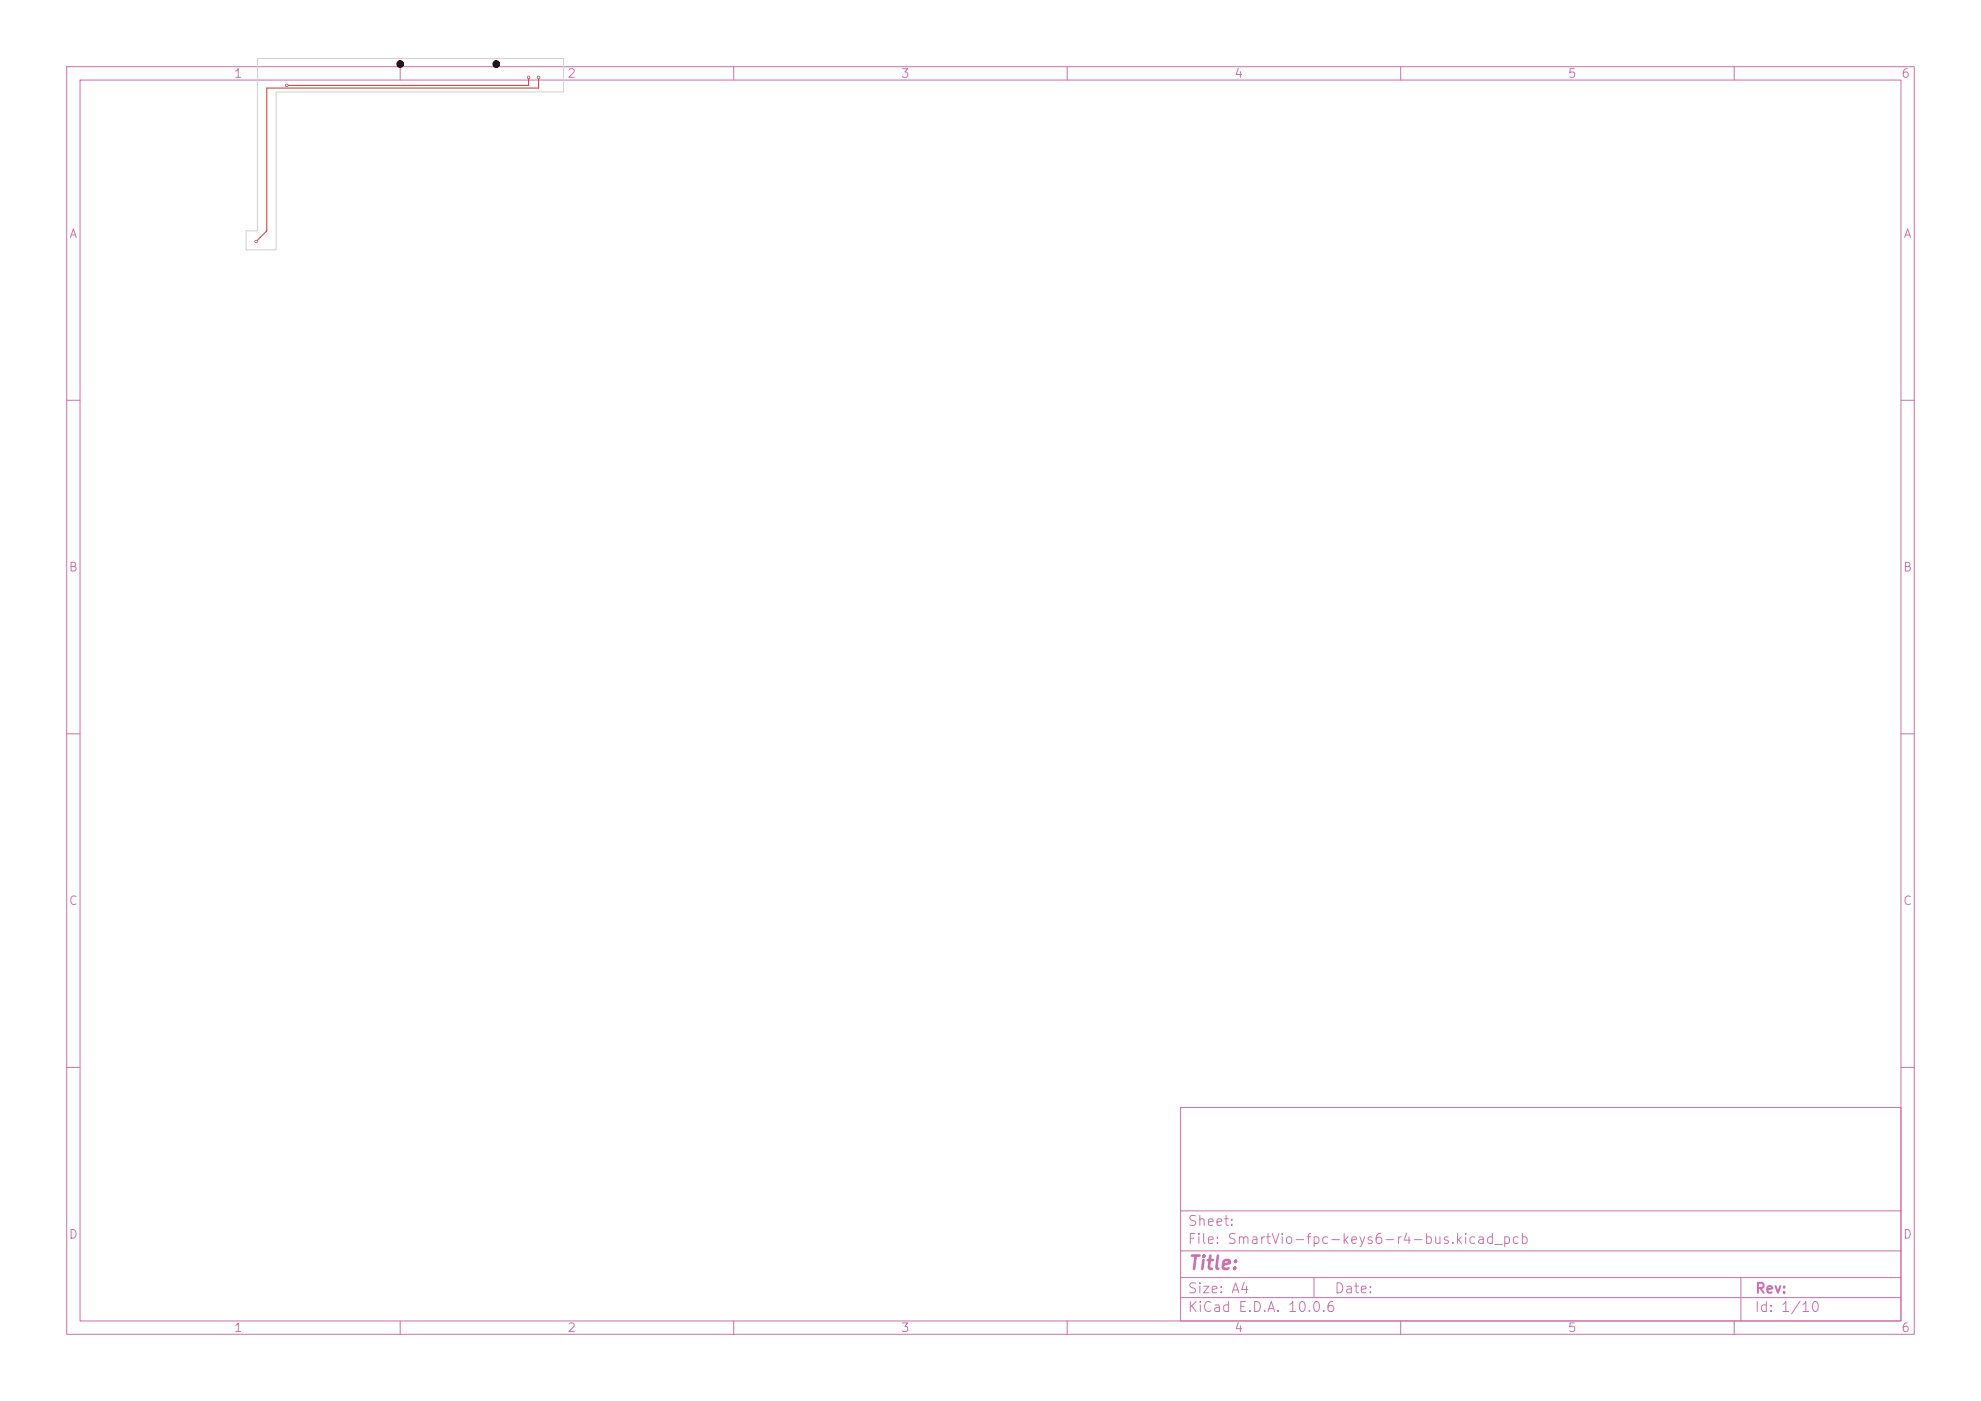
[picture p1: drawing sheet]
<svg xmlns="http://www.w3.org/2000/svg" width="297mm" height="210mm" viewBox="0 0 297 210" stroke-linecap="round" stroke-linejoin="round" font-family="sans-serif">
<defs><g id="words">
<text font-size="2" fill="#c872ab" x="178" y="190.8">Title:</text>
<g font-size="1.5" fill="#c872ab">
<text x="178" y="184.1">Sheet:</text>
<text x="178" y="186.8">File: SmartVio-fpc-keys6-r4-bus.kicad_pcb</text>
<text x="178" y="197">KiCad E.D.A. 10.0.6</text>
<text x="178" y="194.2">Size: A4</text>
<text x="200" y="194.2">Date:</text>
<text x="263" y="197">Id: 1/10</text>
<text x="263" y="194.2">Rev:</text>
</g>
<g font-size="1.3" fill="#c872ab">
<text x="35" y="12">1</text>
<text x="85" y="12">2</text>
<text x="135" y="12">3</text>
<text x="185" y="12">4</text>
<text x="235" y="12">5</text>
<text x="285" y="12">6</text>
<text x="10.3" y="36">A</text>
<text x="285.3" y="36">A</text>
<text x="10.2" y="86">B</text>
<text x="285.2" y="86">B</text>
<text x="10.2" y="136">C</text>
<text x="285.2" y="136">C</text>
<text x="10.2" y="186">D</text>
<text x="285.2" y="186">D</text>
<text x="35" y="200">1</text>
<text x="85" y="200">2</text>
<text x="135" y="200">3</text>
<text x="185" y="200">4</text>
<text x="235" y="200">5</text>
<text x="285" y="200">6</text>
</g>
</g></defs>
<g fill="none" stroke="#c872ab" stroke-width=".15">
<path d="M10 10h277v190h-277zM12 12h273v186h-273zM60 10v2M110 10v2M160 10v2M210 10v2M260 10v2M10 60h2M285 60h2M10 110h2M285 110h2M10 160h2"/>
<path d="M177 166h108v32h-108zM285 160h2M60 198v2M110 198v2M160 198v2M177 194.5h108M177 191.5h108M177 187.5h108M177 181.5h108M197 191.5v3M210 198v2M260 198v2"/>
<path d="M261 191.5v6.5"/>
</g>
<g fill="#c83434" stroke="#c83434" stroke-width=".15">
<circle cx="79.3" cy="11.6" r=".17"/>
<circle cx="43" cy="12.8" r=".18"/>
<circle cx="80.7" cy="11.6" r=".18"/>
<circle cx="38.4" cy="36.2" r=".17"/>
</g>
<path d="M79.2 11.6v1.2h-36.2M80.7 11.6v1.6h-40.7v21.4l-1.6 1.6" fill="none" stroke="#c83434" stroke-width=".15"/>
<path d="M38.6 8.8h45.9v5h-43.1v23.7h-4.5v-2.9h1.7z" fill="none" stroke="#d0d2cd" stroke-width=".15"/>
<g fill="#fff" stroke="#fff" stroke-width=".15">
<circle cx="79.3" cy="11.6" r=".07"/>
<circle cx="43" cy="12.8" r=".08"/>
<circle cx="80.7" cy="11.6" r=".08"/>
<circle cx="38.4" cy="36.2" r=".08"/>
</g>
<g fill="#000" stroke="#000" stroke-width=".15">
<circle cx="60" cy="9.6" r=".5"/>
<circle cx="74.4" cy="9.6" r=".5"/>
</g>
<use href="#words"/>
</svg>
